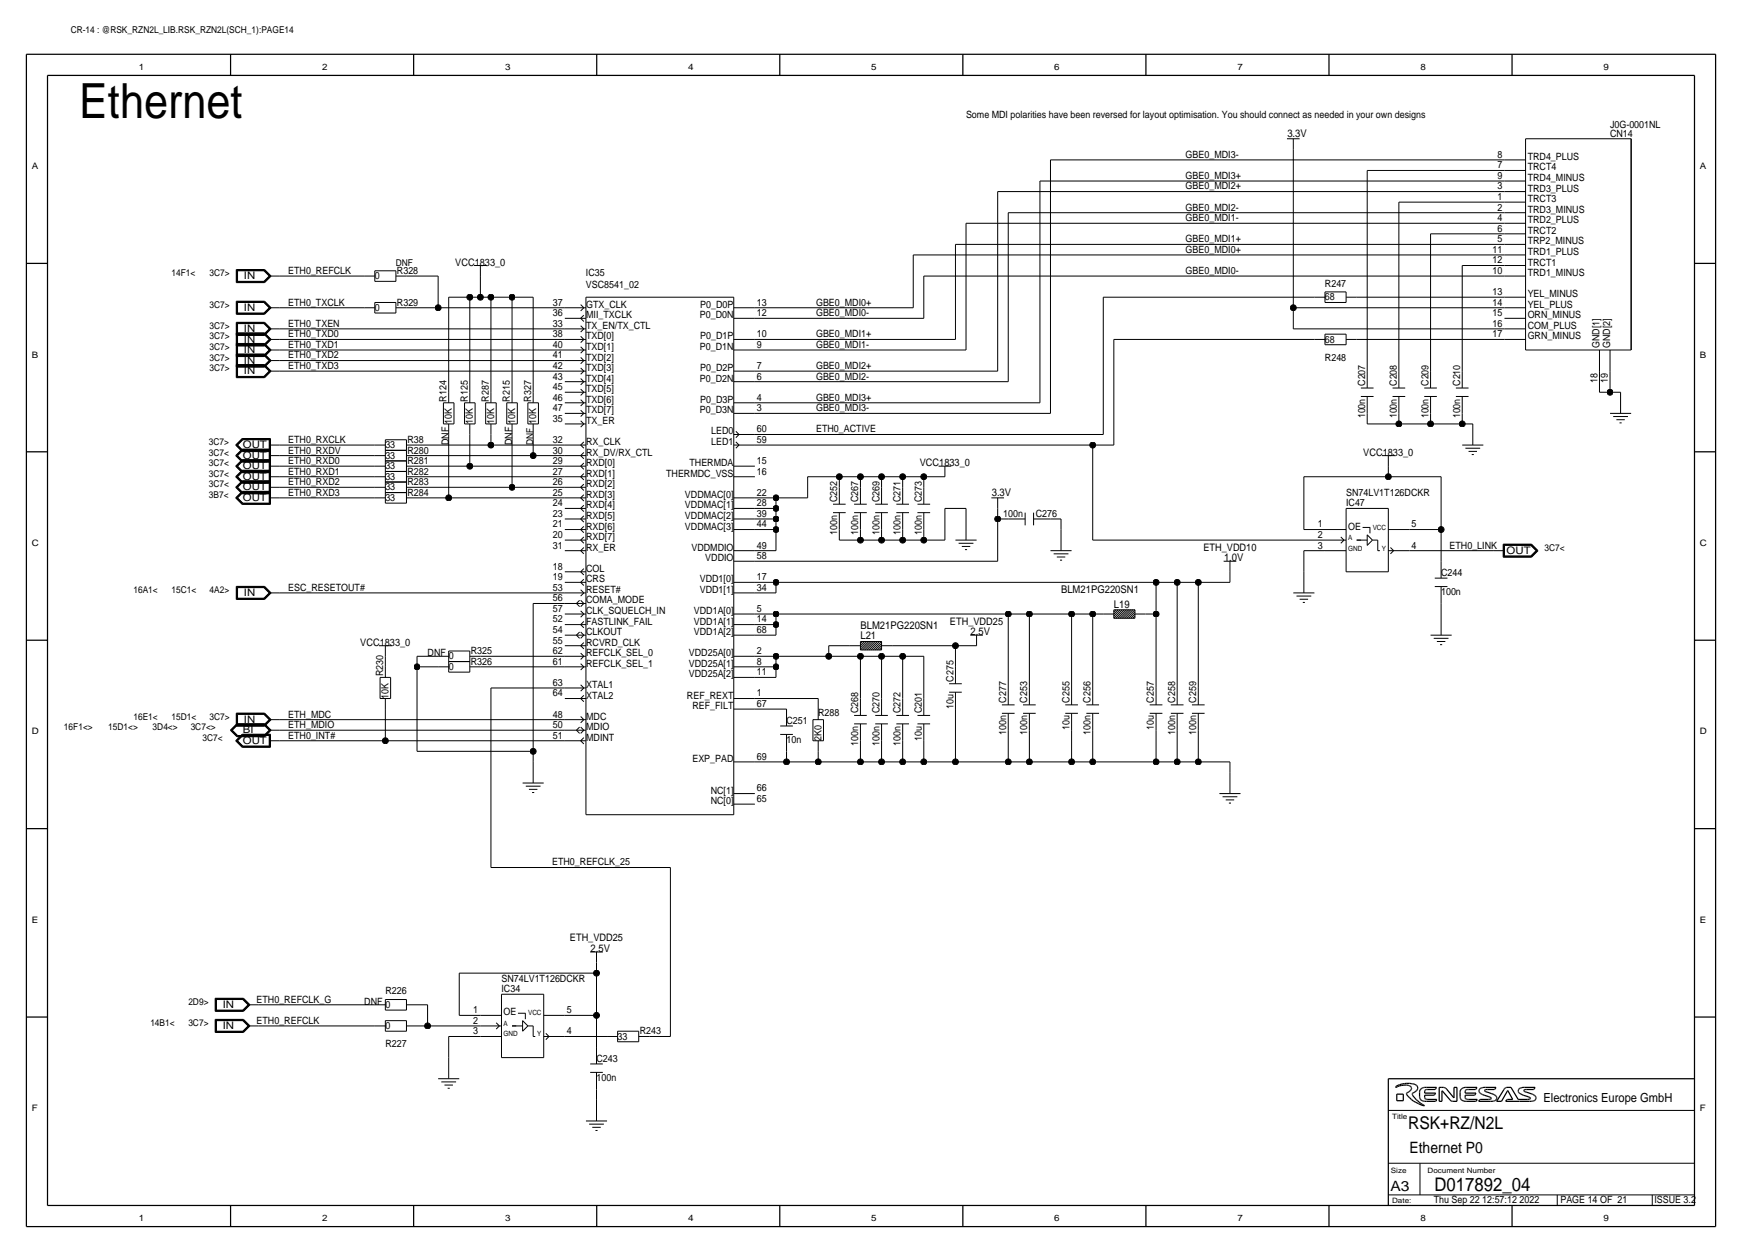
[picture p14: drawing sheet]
<svg xmlns="http://www.w3.org/2000/svg" width="419mm" height="301mm" viewBox="0 0 419 301" stroke-linecap="round" stroke-linejoin="round" font-family="sans-serif">
<defs><g id="words">
<text font-size="11.7" x="19" y="28.3">Ethernet</text>
<text font-size="4.5" x="345.1" y="286.4">D017892_04</text>
<text font-size="4.2" x="338.8" y="271.6">RSK+RZ/N2L</text>
<text font-size="3.8" x="339.1" y="277.2">Ethernet P0</text>
<text font-size="3.4" x="334.5" y="286.4">A3</text>
<text font-size="3" x="371.3" y="265">Electronics Europe GmbH</text>
<g font-size="2.6">
<text x="309.7" y="32.9">3.3V</text>
<text x="238.6" y="119.2">3.3V</text>
<text x="294.5" y="135">1.0V</text>
<text x="255.3" y="142.6">BLM21PG220SN1</text>
<text x="268" y="146.2">L19</text>
<text x="207" y="151.2">BLM21PG220SN1</text>
<text x="207" y="153.8">L21</text>
<text x="233.5" y="152.8">2.5V</text>
<text x="142.1" y="229">2.5V</text>
</g>
<g font-size="2.5">
<text x="109.5" y="63.9">VCC1833_0</text>
<text x="58.7" y="67.2">IN</text>
<text x="58.7" y="74.8">IN</text>
<text x="58.7" y="82.4">IN</text>
<text x="58.7" y="79.9">IN</text>
<text x="58.7" y="87.5">IN</text>
<text x="58.7" y="84.9">IN</text>
<text x="58.7" y="90">IN</text>
<text x="58.4" y="107.8">OUT</text>
<text x="58.4" y="110.3">OUT</text>
<text x="58.4" y="112.9">OUT</text>
<text x="221.3" y="112.1">VCC1833_0</text>
<text x="328" y="109.6">VCC1833_0</text>
<text x="58.4" y="115.4">OUT</text>
<text x="58.4" y="118">OUT</text>
<text x="58.4" y="120.5">OUT</text>
<text x="289.5" y="132.4">ETH_VDD10</text>
<text x="362.5" y="133.2">OUT</text>
<text x="58.7" y="143.4">IN</text>
<text x="86.7" y="155.3">VCC1833_0</text>
<text x="228.6" y="150.2">ETH_VDD25</text>
<text x="58.7" y="173.8">IN</text>
<text x="58.4" y="178.9">OUT</text>
<text x="58.4" y="176.4">BI</text>
<text x="137.1" y="226.4">ETH_VDD25</text>
<text x="53.6" y="242.4">IN</text>
<text x="53.6" y="247.5">IN</text>
</g>
<g font-size="2.4">
<text x="232.4" y="28.3">Some MDI polarities have been reversed for layout optimisation. You should connect as needed in your own designs</text>
<text x="387.3" y="32.9">CN14</text>
<text x="387.3" y="30.7">J0G-0001NL</text>
<text x="285.2" y="37.9">GBE0_MDI3-</text>
<text x="360.2" y="37.9">8</text>
<text x="360.2" y="40.5">7</text>
<text x="367.5" y="38.5">TRD4_PLUS</text>
<text x="367.5" y="41">TRCT4</text>
<text x="285.2" y="45.6">GBE0_MDI2+</text>
<text x="285.2" y="43">GBE0_MDI3+</text>
<text x="360.2" y="43">9</text>
<text x="360.2" y="45.6">3</text>
<text x="367.5" y="46.1">TRD3_PLUS</text>
<text x="367.5" y="43.5">TRD4_MINUS</text>
<text x="285.2" y="50.6">GBE0_MDI2-</text>
<text x="285.2" y="53.2">GBE0_MDI1-</text>
<text x="360.2" y="50.6">2</text>
<text x="360.2" y="53.2">4</text>
<text x="360.2" y="48.1">1</text>
<text x="367.5" y="53.7">TRD2_PLUS</text>
<text x="367.5" y="51.2">TRD3_MINUS</text>
<text x="367.5" y="48.6">TRCT3</text>
<text x="285.2" y="58.3">GBE0_MDI1+</text>
<text x="360.2" y="58.3">5</text>
<text x="360.2" y="55.7">6</text>
<text x="367.5" y="58.8">TRP2_MINUS</text>
<text x="367.5" y="56.2">TRCT2</text>
<text x="69.3" y="65.9">ETH0_REFCLK</text>
<text x="95.5" y="65.9">R328</text>
<text x="285.2" y="65.9">GBE0_MDI0-</text>
<text x="285.2" y="60.8">GBE0_MDI0+</text>
<text x="359.1" y="60.8">11</text>
<text x="359.1" y="65.9">10</text>
<text x="359.1" y="63.3">12</text>
<text x="367.5" y="63.9">TRCT1</text>
<text x="367.5" y="61.3">TRD1_PLUS</text>
<text x="90.2" y="67.2">0</text>
<text x="141" y="66.4">IC35</text>
<text x="141" y="69.3">VSC8541_02</text>
<text x="318.8" y="68.9">R247</text>
<text x="359.1" y="71">13</text>
<text x="367.5" y="71.5">YEL_MINUS</text>
<text x="367.5" y="66.4">TRD1_MINUS</text>
<text x="69.3" y="73.5">ETH0_TXCLK</text>
<text x="90.2" y="74.8">0</text>
<text x="95.5" y="73.5">R329</text>
<text x="133" y="76">36</text>
<text x="133" y="73.5">37</text>
<text x="141" y="74">GTX_CLK</text>
<text x="141" y="76.6">MII_TXCLK</text>
<text x="168.4" y="76.6">P0_D0N</text>
<text x="168.5" y="74">P0_D0P</text>
<text x="182.1" y="73.5">13</text>
<text x="182.1" y="76">12</text>
<text x="196.3" y="73.5">GBE0_MDI0+</text>
<text x="196.3" y="76">GBE0_MDI0-</text>
<text x="318.8" y="72.2">68</text>
<text x="359.1" y="73.5">14</text>
<text x="359.1" y="76">15</text>
<text x="367.5" y="76.6">ORN_MINUS</text>
<text x="367.5" y="74">YEL_PLUS</text>
<text x="69.3" y="78.6">ETH0_TXEN</text>
<text x="69.3" y="83.7">ETH0_TXD1</text>
<text x="69.3" y="81.1">ETH0_TXD0</text>
<text x="133" y="83.7">40</text>
<text x="133" y="81.1">38</text>
<text x="133" y="78.6">33</text>
<text x="141" y="81.6">TXD[0]</text>
<text x="141" y="79.1">TX_EN/TX_CTL</text>
<text x="168.5" y="81.6">P0_D1P</text>
<text x="182.1" y="81.1">10</text>
<text x="182.1" y="83.7">9</text>
<text x="196.3" y="81.1">GBE0_MDI1+</text>
<text x="196.3" y="83.7">GBE0_MDI1-</text>
<text x="318.8" y="82.4">68</text>
<text x="359.1" y="81.1">17</text>
<text x="359.1" y="78.6">16</text>
<text x="367.5" y="81.6">GRN_MINUS</text>
<text x="367.5" y="79.1">COM_PLUS</text>
<text x="384.8" y="83.7" transform="rotate(-90 384.8 83.7)">GND[1]</text>
<text x="387.3" y="83.7" transform="rotate(-90 387.3 83.7)">GND[2]</text>
<text x="69.3" y="88.7">ETH0_TXD3</text>
<text x="69.3" y="86.2">ETH0_TXD2</text>
<text x="133" y="88.7">42</text>
<text x="133" y="86.2">41</text>
<text x="141" y="89.3">TXD[3]</text>
<text x="141" y="86.7">TXD[2]</text>
<text x="141" y="84.2">TXD[1]</text>
<text x="168.4" y="84.2">P0_D1N</text>
<text x="168.5" y="89.3">P0_D2P</text>
<text x="182.1" y="88.7">7</text>
<text x="196.3" y="88.7">GBE0_MDI2+</text>
<text x="318.8" y="86.7">R248</text>
<text x="133" y="93.8">45</text>
<text x="133" y="91.3">43</text>
<text x="141" y="94.3">TXD[5]</text>
<text x="141" y="91.8">TXD[4]</text>
<text x="168.4" y="91.8">P0_D2N</text>
<text x="182.1" y="91.3">6</text>
<text x="196.3" y="91.3">GBE0_MDI2-</text>
<text x="328.4" y="92.8" transform="rotate(-90 328.4 92.8)">C207</text>
<text x="336" y="92.8" transform="rotate(-90 336 92.8)">C208</text>
<text x="343.7" y="92.8" transform="rotate(-90 343.7 92.8)">C209</text>
<text x="351.3" y="92.8" transform="rotate(-90 351.3 92.8)">C210</text>
<text x="384.3" y="92.1" transform="rotate(-90 384.3 92.1)">18</text>
<text x="386.8" y="92.1" transform="rotate(-90 386.8 92.1)">19</text>
<text x="107.4" y="96.6" transform="rotate(-90 107.4 96.6)">R124</text>
<text x="108.7" y="102" transform="rotate(-90 108.7 102)">10K</text>
<text x="112.5" y="96.6" transform="rotate(-90 112.5 96.6)">R125</text>
<text x="113.8" y="102" transform="rotate(-90 113.8 102)">10K</text>
<text x="117.6" y="96.6" transform="rotate(-90 117.6 96.6)">R287</text>
<text x="118.9" y="102" transform="rotate(-90 118.9 102)">10K</text>
<text x="122.7" y="96.6" transform="rotate(-90 122.7 96.6)">R215</text>
<text x="124" y="102" transform="rotate(-90 124 102)">10K</text>
<text x="127.8" y="96.6" transform="rotate(-90 127.8 96.6)">R327</text>
<text x="129" y="102" transform="rotate(-90 129 102)">10K</text>
<text x="133" y="98.9">47</text>
<text x="133" y="96.4">46</text>
<text x="133" y="101.4">35</text>
<text x="141" y="99.4">TXD[7]</text>
<text x="141" y="96.9">TXD[6]</text>
<text x="141" y="102">TX_ER</text>
<text x="168.4" y="99.4">P0_D3N</text>
<text x="168.5" y="96.9">P0_D3P</text>
<text x="182.1" y="96.4">4</text>
<text x="182.1" y="98.9">3</text>
<text x="196.3" y="98.9">GBE0_MDI3-</text>
<text x="196.3" y="96.4">GBE0_MDI3+</text>
<text x="328.4" y="100.6" transform="rotate(-90 328.4 100.6)">100n</text>
<text x="336" y="100.6" transform="rotate(-90 336 100.6)">100n</text>
<text x="343.7" y="100.6" transform="rotate(-90 343.7 100.6)">100n</text>
<text x="351.3" y="100.6" transform="rotate(-90 351.3 100.6)">100n</text>
<text x="69.3" y="106.5">ETH0_RXCLK</text>
<text x="92.7" y="107.8">33</text>
<text x="98" y="106.5">R38</text>
<text x="107.9" y="107" transform="rotate(-90 107.9 107)">DNF</text>
<text x="123.2" y="107" transform="rotate(-90 123.2 107)">DNF</text>
<text x="133" y="106.5">32</text>
<text x="141" y="107">RX_CLK</text>
<text x="171.1" y="104.5">LED0</text>
<text x="171.1" y="107">LED1</text>
<text x="182.1" y="104">60</text>
<text x="182.1" y="106.5">59</text>
<text x="196.3" y="104">ETH0_ACTIVE</text>
<text x="69.3" y="109.1">ETH0_RXDV</text>
<text x="69.3" y="111.6">ETH0_RXD0</text>
<text x="92.7" y="112.9">33</text>
<text x="92.7" y="110.3">33</text>
<text x="98" y="109.1">R280</text>
<text x="98" y="111.6">R281</text>
<text x="133" y="111.6">29</text>
<text x="133" y="109.1">30</text>
<text x="141" y="112.1">RXD[0]</text>
<text x="141" y="109.6">RX_DV/RX_CTL</text>
<text x="165.9" y="112.1">THERMDA</text>
<text x="182.1" y="111.6">15</text>
<text x="69.3" y="119.2">ETH0_RXD3</text>
<text x="69.3" y="114.1">ETH0_RXD1</text>
<text x="69.3" y="116.7">ETH0_RXD2</text>
<text x="92.7" y="115.4">33</text>
<text x="92.7" y="118">33</text>
<text x="98" y="116.7">R283</text>
<text x="98" y="114.1">R282</text>
<text x="98" y="119.2">R284</text>
<text x="133" y="119.2">25</text>
<text x="133" y="116.7">26</text>
<text x="133" y="114.1">27</text>
<text x="141" y="119.7">RXD[3]</text>
<text x="141" y="117.2">RXD[2]</text>
<text x="141" y="114.7">RXD[1]</text>
<text x="160.3" y="114.7">THERMDC_VSS</text>
<text x="164.8" y="119.7">VDDMAC[0]</text>
<text x="182.1" y="119.2">22</text>
<text x="182.1" y="114.1">16</text>
<text x="323.8" y="119.2">SN74LV1T126DCKR</text>
<text x="92.7" y="120.5">33</text>
<text x="133" y="124.3">23</text>
<text x="133" y="121.8">24</text>
<text x="141" y="124.8">RXD[5]</text>
<text x="141" y="122.3">RXD[4]</text>
<text x="164.8" y="124.8">VDDMAC[2]</text>
<text x="164.8" y="122.3">VDDMAC[1]</text>
<text x="182.1" y="124.3">39</text>
<text x="182.1" y="121.8">28</text>
<text x="201.4" y="120.8" transform="rotate(-90 201.4 120.8)">C252</text>
<text x="206.5" y="120.8" transform="rotate(-90 206.5 120.8)">C267</text>
<text x="211.6" y="120.8" transform="rotate(-90 211.6 120.8)">C269</text>
<text x="216.7" y="120.8" transform="rotate(-90 216.7 120.8)">C271</text>
<text x="221.7" y="120.8" transform="rotate(-90 221.7 120.8)">C273</text>
<text x="241.4" y="124.3">100n</text>
<text x="249.2" y="124.3">C276</text>
<text x="323.8" y="121.8">IC47</text>
<text x="133" y="129.4">20</text>
<text x="133" y="126.8">21</text>
<text x="133" y="131.9">31</text>
<text x="141" y="129.9">RXD[7]</text>
<text x="141" y="127.4">RXD[6]</text>
<text x="164.8" y="127.4">VDDMAC[3]</text>
<text x="182.1" y="131.9">49</text>
<text x="182.1" y="126.8">44</text>
<text x="201.4" y="128.6" transform="rotate(-90 201.4 128.6)">100n</text>
<text x="206.5" y="128.6" transform="rotate(-90 206.5 128.6)">100n</text>
<text x="211.6" y="128.6" transform="rotate(-90 211.6 128.6)">100n</text>
<text x="216.7" y="128.6" transform="rotate(-90 216.7 128.6)">100n</text>
<text x="221.7" y="128.6" transform="rotate(-90 221.7 128.6)">100n</text>
<text x="317.1" y="126.8">1</text>
<text x="317.1" y="131.9">3</text>
<text x="317.1" y="129.4">2</text>
<text x="324.4" y="127.4">OE</text>
<text x="339.6" y="131.9">4</text>
<text x="339.6" y="126.8">5</text>
<text x="348.7" y="131.9">ETH0_LINK</text>
<text x="133" y="137">18</text>
<text x="141" y="132.4">RX_ER</text>
<text x="141" y="137.5">COL</text>
<text x="166.3" y="132.4">VDDMDIO</text>
<text x="169.7" y="135">VDDIO</text>
<text x="182.1" y="134.5">58</text>
<text x="69.3" y="142.1">ESC_RESETOUT#</text>
<text x="133" y="142.1">53</text>
<text x="133" y="139.5">19</text>
<text x="141" y="142.6">RESET#</text>
<text x="141" y="140.1">CRS</text>
<text x="168.4" y="142.6">VDD1[1]</text>
<text x="168.4" y="140.1">VDD1[0]</text>
<text x="182.1" y="142.1">34</text>
<text x="182.1" y="139.5">17</text>
<text x="346.7" y="138.5">C244</text>
<text x="346.7" y="143.1">100n</text>
<text x="133" y="149.7">52</text>
<text x="133" y="144.6">56</text>
<text x="133" y="147.2">57</text>
<text x="141" y="147.7">CLK_SQUELCH_IN</text>
<text x="141" y="145.1">COMA_MODE</text>
<text x="166.9" y="147.7">VDD1A[0]</text>
<text x="182.1" y="147.2">5</text>
<text x="182.1" y="149.7">14</text>
<text x="133" y="154.8">55</text>
<text x="133" y="152.2">54</text>
<text x="141" y="155.3">RCVRD_CLK</text>
<text x="141" y="152.8">CLKOUT</text>
<text x="141" y="150.2">FASTLINK_FAIL</text>
<text x="166.9" y="152.8">VDD1A[2]</text>
<text x="166.9" y="150.2">VDD1A[1]</text>
<text x="182.1" y="152.2">68</text>
<text x="102.9" y="157.8">DNF</text>
<text x="108" y="161.1">0</text>
<text x="108" y="158.6">0</text>
<text x="113.3" y="159.9">R326</text>
<text x="113.3" y="157.3">R325</text>
<text x="133" y="159.9">61</text>
<text x="133" y="157.3">62</text>
<text x="141" y="157.8">REFCLK_SEL_0</text>
<text x="141" y="160.4">REFCLK_SEL_1</text>
<text x="165.7" y="160.4">VDD25A[1]</text>
<text x="165.7" y="157.8">VDD25A[0]</text>
<text x="182.1" y="159.9">8</text>
<text x="182.1" y="157.3">2</text>
<text x="92.2" y="162.7" transform="rotate(-90 92.2 162.7)">R230</text>
<text x="93.5" y="168" transform="rotate(-90 93.5 168)">10K</text>
<text x="133" y="167.5">64</text>
<text x="133" y="164.9">63</text>
<text x="141" y="168">XTAL2</text>
<text x="141" y="165.5">XTAL1</text>
<text x="165.3" y="168">REF_REXT</text>
<text x="165.7" y="162.9">VDD25A[2]</text>
<text x="182.1" y="162.4">11</text>
<text x="182.1" y="167.5">1</text>
<text x="229.4" y="163.9" transform="rotate(-90 229.4 163.9)">C275</text>
<text x="69.3" y="172.6">ETH_MDC</text>
<text x="133" y="172.6">48</text>
<text x="141" y="173.1">MDC</text>
<text x="166.6" y="170.5">REF_FILT</text>
<text x="182.1" y="170">67</text>
<text x="196.8" y="172.3">R288</text>
<text x="206.5" y="171.6" transform="rotate(-90 206.5 171.6)">C268</text>
<text x="211.6" y="171.6" transform="rotate(-90 211.6 171.6)">C270</text>
<text x="216.7" y="171.6" transform="rotate(-90 216.7 171.6)">C272</text>
<text x="221.7" y="171.6" transform="rotate(-90 221.7 171.6)">C201</text>
<text x="229.4" y="170.6" transform="rotate(-90 229.4 170.6)">10u</text>
<text x="242.1" y="169" transform="rotate(-90 242.1 169)">C277</text>
<text x="247.1" y="169" transform="rotate(-90 247.1 169)">C253</text>
<text x="257.3" y="169" transform="rotate(-90 257.3 169)">C255</text>
<text x="262.4" y="169" transform="rotate(-90 262.4 169)">C256</text>
<text x="277.6" y="169" transform="rotate(-90 277.6 169)">C257</text>
<text x="282.7" y="169" transform="rotate(-90 282.7 169)">C258</text>
<text x="287.8" y="169" transform="rotate(-90 287.8 169)">C259</text>
<text x="69.3" y="175.1">ETH_MDIO</text>
<text x="69.3" y="177.6">ETH0_INT#</text>
<text x="133" y="175.1">50</text>
<text x="133" y="177.6">51</text>
<text x="141" y="178.2">MDINT</text>
<text x="141" y="175.6">MDIO</text>
<text x="189.2" y="174.1">C251</text>
<text x="189.2" y="178.7">10n</text>
<text x="197.6" y="178.2" transform="rotate(-90 197.6 178.2)">2K0</text>
<text x="206.5" y="179.4" transform="rotate(-90 206.5 179.4)">100n</text>
<text x="211.6" y="179.4" transform="rotate(-90 211.6 179.4)">100n</text>
<text x="216.7" y="179.4" transform="rotate(-90 216.7 179.4)">100n</text>
<text x="221.7" y="178.2" transform="rotate(-90 221.7 178.2)">10u</text>
<text x="242.1" y="176.8" transform="rotate(-90 242.1 176.8)">100n</text>
<text x="247.1" y="176.8" transform="rotate(-90 247.1 176.8)">100n</text>
<text x="257.3" y="175.6" transform="rotate(-90 257.3 175.6)">10u</text>
<text x="262.4" y="176.8" transform="rotate(-90 262.4 176.8)">100n</text>
<text x="277.6" y="175.6" transform="rotate(-90 277.6 175.6)">10u</text>
<text x="282.7" y="176.8" transform="rotate(-90 282.7 176.8)">100n</text>
<text x="287.8" y="176.8" transform="rotate(-90 287.8 176.8)">100n</text>
<text x="166.6" y="183.2">EXP_PAD</text>
<text x="182.1" y="182.7">69</text>
<text x="171" y="190.9">NC[1]</text>
<text x="182.1" y="190.3">66</text>
<text x="171" y="193.4">NC[0]</text>
<text x="182.1" y="192.9">65</text>
<text x="132.8" y="208.1">ETH0_REFCLK_25</text>
<text x="92.7" y="239.1">R226</text>
<text x="120.6" y="236.1">SN74LV1T126DCKR</text>
<text x="120.7" y="238.6">IC34</text>
<text x="61.7" y="241.1">ETH0_REFCLK_G</text>
<text x="87.6" y="241.7">DNF</text>
<text x="92.7" y="242.4">0</text>
<text x="113.9" y="243.7">1</text>
<text x="121.2" y="244.2">OE</text>
<text x="136.4" y="243.7">5</text>
<text x="61.7" y="246.2">ETH0_REFCLK</text>
<text x="92.7" y="251.8">R227</text>
<text x="92.7" y="247.5">0</text>
<text x="113.9" y="248.8">3</text>
<text x="113.9" y="246.2">2</text>
<text x="136.4" y="248.8">4</text>
<text x="148.6" y="250">33</text>
<text x="153.9" y="248.8">R243</text>
<text x="143.5" y="255.4">C243</text>
<text x="143.5" y="259.9">100n</text>
<text x="344.9" y="289.4">Thu Sep 22 12:57:12 2022</text>
<text x="375.4" y="289.4">PAGE 14 OF 21</text>
<text x="398" y="289.4">ISSUE 3.2</text>
</g>
<g font-size="2.3">
<text x="17" y="8">CR-14 : @RSK_RZN2L_LIB.RSK_RZN2L(SCH_1):PAGE14</text>
<text x="95.2" y="63.9">DNF</text>
<text x="41.2" y="66.4">14F1&lt;</text>
<text x="50.4" y="66.4">3C7&gt;</text>
<text x="50.4" y="74">3C7&gt;</text>
<text x="50.4" y="79.1">3C7&gt;</text>
<text x="50.4" y="81.6">3C7&gt;</text>
<text x="50.4" y="89.3">3C7&gt;</text>
<text x="50.4" y="86.7">3C7&gt;</text>
<text x="50.4" y="84.2">3C7&gt;</text>
<text x="50.2" y="107">3C7&gt;</text>
<text x="128.3" y="107" transform="rotate(-90 128.3 107)">DNF</text>
<text x="50.2" y="112.1">3C7&lt;</text>
<text x="50.2" y="109.6">3C7&lt;</text>
<text x="50.2" y="114.7">3C7&lt;</text>
<text x="50.2" y="119.7">3B7&lt;</text>
<text x="50.2" y="117.2">3C7&lt;</text>
<text x="371.6" y="132.4">3C7&lt;</text>
<text x="32.1" y="142.6">16A1&lt;</text>
<text x="41.2" y="142.6">15C1&lt;</text>
<text x="50.4" y="142.6">4A2&gt;</text>
<text x="32.1" y="173.1">16E1&lt;</text>
<text x="41.2" y="173.1">15D1&lt;</text>
<text x="50.4" y="173.1">3C7&gt;</text>
<text x="15.4" y="175.6">16F1&lt;&gt;</text>
<text x="26.1" y="175.6">15D1&lt;&gt;</text>
<text x="36.7" y="175.6">3D4&lt;&gt;</text>
<text x="45.9" y="175.6">3C7&lt;&gt;</text>
<text x="48.7" y="178.2">3C7&lt;</text>
<text x="45.3" y="241.7">2D9&gt;</text>
<text x="36.2" y="246.7">14B1&lt;</text>
<text x="45.3" y="246.7">3C7&gt;</text>
</g>
<g font-size="2.1">
<text x="33.4" y="16.9">1</text>
<text x="77.5" y="16.9">2</text>
<text x="121.5" y="16.9">3</text>
<text x="165.6" y="16.9">4</text>
<text x="209.6" y="16.9">5</text>
<text x="253.6" y="16.9">6</text>
<text x="297.7" y="16.9">7</text>
<text x="341.7" y="16.9">8</text>
<text x="385.8" y="16.9">9</text>
<text x="7.6" y="40.7">A</text>
<text x="408.9" y="40.7">A</text>
<text x="7.6" y="86">B</text>
<text x="408.9" y="86">B</text>
<text x="7.6" y="131.3">C</text>
<text x="408.9" y="131.3">C</text>
<text x="7.6" y="176.6">D</text>
<text x="408.9" y="176.6">D</text>
<text x="7.6" y="221.9">E</text>
<text x="408.9" y="221.9">E</text>
<text x="7.6" y="267.3">F</text>
<text x="408.9" y="267.3">F</text>
<text x="33.4" y="293.7">1</text>
<text x="77.5" y="293.7">2</text>
<text x="121.5" y="293.7">3</text>
<text x="165.6" y="293.7">4</text>
<text x="209.6" y="293.7">5</text>
<text x="253.6" y="293.7">6</text>
<text x="297.7" y="293.7">7</text>
<text x="341.7" y="293.7">8</text>
<text x="385.8" y="293.7">9</text>
</g>
<g font-size="1.8">
<text x="334.9" y="269.1">Title</text>
<text x="334.6" y="282.2">Size</text>
<text x="343.5" y="282.2">Document Number</text>
<text x="334.9" y="289.4">Date:</text>
</g>
<g font-size="1.7">
<text x="324.4" y="129.9">A</text>
<text x="330.2" y="127.4">VCC</text>
<text x="324.4" y="132.4">GND</text>
<text x="332.5" y="132.4">Y</text>
<text x="127" y="244.2">VCC</text>
<text x="121.2" y="249.3">GND</text>
<text x="121.2" y="246.7">A</text>
<text x="129.3" y="249.3">Y</text>
</g>
</g></defs>
<g fill="none" stroke="#000" stroke-width=".24">
<path d="M252.7 38.5v60.9zM252.7 38.5h109.2zM309.6 33.4h3.1zM311.1 35.9v38.1zM311.1 33.4v2.5zM361.9 38.5h5.1zM367 33.4v50.8zM367 33.4h25.4zM392.4 33.4v50.8zM229.9 58.8v22.8zM229.9 58.8h132zM232.4 53.7v30.5z"/>
<path d="M232.4 53.7h129.5zM240 46.1v43.2zM240 46.1h121.9zM242.6 51.2h119.3zM242.6 51.2v40.6zM250.2 43.5v53.4zM250.2 43.5h111.7zM328.9 41h33zM328.9 41v48.3zM336.5 48.6h25.4zM336.5 48.6v40.7zM344.2 56.2h17.7z"/>
<path d="M344.2 56.2v33.1zM361.9 58.8h5.1zM361.9 53.7h5.1zM361.9 46.1h5.1zM361.9 51.2h5.1zM361.9 48.6h5.1zM361.9 43.5h5.1zM361.9 41h5.1zM361.9 56.2h5.1zM56.8 64.8v3.2zM56.8 68h6.9zM56.8 64.8h6.9z"/>
<path d="M56.8 77.5v3.2zM56.8 77.5h6.9zM56.8 72.4v3.2zM56.8 75.6h6.9zM56.8 72.4h6.9zM56.9 64.9h6.7zM56.9 64.9v3zM56.9 67.9h6.7zM56.9 77.6h6.7zM56.9 77.6v3zM56.9 72.5h6.7zM56.9 72.5v3z"/>
<path d="M56.9 75.5h6.7zM57 65h6.6zM57 65v2.8zM57 67.8h6.6zM57 77.7h6.6zM57 77.7v2.8zM57 72.6h6.6zM57 72.6v2.8zM57 75.4h6.6zM57.1 65.1h6.4zM57.1 65.1v2.6zM57.1 67.7h6.4z"/>
<path d="M57.1 77.8h6.4zM57.1 77.8v2.6zM57.1 72.7h6.4zM57.1 72.7v2.6zM57.1 75.3h6.4zM63.5 65.1l1.3 1.3zM63.5 67.7l1.3-1.3zM63.5 77.8l1.3 1.3zM63.5 72.7l1.3 1.3zM63.6 65l1.3 1.4zM63.6 67.8l1.3-1.4zM63.6 77.7l1.3 1.4z"/>
<path d="M63.6 72.6l1.3 1.4zM63.6 64.9l1.5 1.5zM63.6 77.6l1.5 1.5zM63.6 72.5l1.5 1.5zM63.7 64.8l1.5 1.6zM63.7 68l1.5-1.6zM63.7 77.5l1.5 1.6zM63.7 72.4l1.5 1.6zM64.8 66.4h2.5zM64.8 79.1h2.5zM64.8 74h2.5zM64.8 74l-1.3 1.3z"/>
<path d="M64.9 74l-1.3 1.4zM65.1 66.4l-1.5 1.5zM65.1 79.1l-1.5 1.5zM65.1 74l-1.5 1.5zM65.2 74l-1.5 1.6zM67.3 79.1h68.6zM67.3 66.4h20.3zM67.3 74h20.3zM87.6 74h2.6zM87.6 66.4h2.6zM90.2 75.3h5zM90.2 72.7h5z"/>
<path d="M90.2 72.7v2.6zM90.2 67.7h5zM90.2 65.1h5zM90.2 65.1v2.6zM95.2 74h2.6zM95.2 72.7v2.6zM95.2 66.4h2.6zM95.2 65.1v2.6zM97.8 66.4h7.6zM97.8 74h7.6zM105.4 66.4v7.6zM105.4 74h30.5z"/>
<path d="M107.9 71.5h5.1zM107.9 71.5v22.8zM113 71.5h2.6zM113 71.5v22.8zM114 63.9h3.1zM115.6 71.5h2.5zM115.6 66.4v5.1zM115.6 63.9v2.5zM118.1 71.5h5.1zM118.1 71.5v22.8zM123.2 71.5h5.1zM123.2 71.5v22.8z"/>
<path d="M128.3 71.5v22.8zM135.9 74h5.1zM135.9 76.6h5.1zM135.9 79.1h5.1zM139.7 73.3l.8 .7zM139.7 76.6l.8 .7zM139.7 76.6l.8-.8zM139.7 78.3l.8 .8zM140.5 74l-.8 .8zM140.5 79.1l-.8 .8zM141 71.5h35.5zM141 71.5v124.4z"/>
<path d="M176.5 74h5.1zM176.5 76.6h5.1zM176.5 71.5v124.4zM181.6 74h38.1zM181.6 76.6h40.6zM219.7 61.3v12.7zM219.7 61.3h142.2zM222.2 66.4h139.7zM222.2 66.4v10.2zM265.4 71.5v33zM265.4 71.5h50.8zM311.1 79.1h50.8z"/>
<path d="M311.1 74v5.1zM311.1 74h50.8zM316.2 71.5h2.6zM318.8 72.7h5zM318.8 70.2h5zM318.8 70.2v2.5zM323.8 71.5h2.6zM323.8 70.2v2.5zM326.4 71.5h35.5zM351.8 63.9h10.1zM351.8 63.9v25.4zM361.9 79.1h5.1z"/>
<path d="M361.9 76.6h5.1zM361.9 74h5.1zM361.9 71.5h5.1zM361.9 63.9h5.1zM361.9 61.3h5.1zM361.9 66.4h5.1zM56.8 87.7v3.1zM56.8 90.8h6.9zM56.8 87.7h6.9zM56.8 85.1v3.2zM56.8 88.3h6.9zM56.8 85.1h6.9z"/>
<path d="M56.8 82.6v3.2zM56.8 85.8h6.9zM56.8 82.6h6.9zM56.8 80.1v3.1zM56.8 83.2h6.9zM56.8 80.1h6.9zM56.8 80.7h6.9zM56.9 87.8h6.7zM56.9 87.8v2.9zM56.9 90.7h6.7zM56.9 85.2h6.7zM56.9 85.2v3z"/>
<path d="M56.9 88.2h6.7zM56.9 82.7h6.7zM56.9 82.7v2.9zM56.9 85.6h6.7zM56.9 80.2h6.7zM56.9 80.2v2.9zM56.9 83.1h6.7zM56.9 80.6h6.7zM57 87.9h6.6zM57 87.9v2.7zM57 90.6h6.6zM57 85.3h6.6z"/>
<path d="M57 85.3v2.8zM57 88.1h6.6zM57 82.8h6.6zM57 82.8v2.7zM57 85.5h6.6zM57 80.3h6.6zM57 80.3v2.7zM57 83h6.6zM57 80.5h6.6zM57.1 88h6.4zM57.1 88v2.5zM57.1 90.5h6.4z"/>
<path d="M57.1 85.4h6.4zM57.1 85.4v2.6zM57.1 82.9h6.4zM57.1 82.9v2.5zM57.1 80.4h6.4zM57.1 80.4v2.5zM63.5 88l1.3 1.3zM63.5 85.4l1.3 1.3zM63.5 82.9l1.3 1.3zM63.5 85.4l1.3-1.2zM63.5 80.4l1.3 1.2zM63.5 82.9l1.3-1.3z"/>
<path d="M63.5 80.4l1.3-1.3zM63.6 87.9l1.3 1.4zM63.6 90.6l1.3-1.3zM63.6 85.3l1.3 1.4zM63.6 82.8l1.3 1.4zM63.6 85.5l1.3-1.3zM63.6 80.3l1.3 1.3zM63.6 83l1.3-1.4zM63.6 80.5l1.3-1.4zM63.6 87.8l1.5 1.5zM63.6 85.2l1.5 1.5zM63.6 82.7l1.5 1.5z"/>
<path d="M63.6 85.6l1.5-1.4zM63.6 80.2l1.5 1.4zM63.6 83.1l1.5-1.5zM63.7 87.7l1.5 1.6zM63.7 85.1l1.5 1.6zM63.7 82.6l1.5 1.6zM63.7 85.8l1.5-1.6zM63.7 80.1l1.5 1.5zM63.7 83.2l1.5-1.6zM63.7 80.7l1.5-1.6zM64.8 89.3h2.5zM64.8 89.3l-1.3 1.2z"/>
<path d="M64.8 86.7h2.5zM64.8 86.7l-1.3 1.3zM64.8 84.2h2.5zM64.8 81.6h2.5zM64.9 86.7l-1.3 1.4zM65.1 89.3l-1.5 1.4zM65.1 86.7l-1.5 1.5zM65.2 89.3l-1.5 1.5zM65.2 86.7l-1.5 1.6zM67.3 81.6h68.6zM67.3 84.2h68.6zM67.3 86.7h68.6z"/>
<path d="M67.3 89.3h68.6zM106.7 96.9v5.1zM106.7 96.9h2.5zM107.9 94.3v2.6zM109.2 96.9v5.1zM111.8 96.9v5.1zM111.8 96.9h2.5zM113 94.3v2.6zM114.3 96.9v5.1zM116.8 96.9v5.1zM116.8 96.9h2.6zM118.1 94.3v2.6z"/>
<path d="M119.4 96.9v5.1zM121.9 96.9v5.1zM121.9 96.9h2.6zM123.2 94.3v2.6zM124.5 96.9v5.1zM127 96.9v5.1zM127 96.9h2.5zM128.3 94.3v2.6zM129.5 96.9v5.1zM135.9 99.4h5.1zM135.9 96.9h5.1zM135.9 94.3h5.1z"/>
<path d="M135.9 91.8h5.1zM135.9 89.3h5.1zM135.9 86.7h5.1zM135.9 84.2h5.1zM135.9 81.6h5.1zM139.7 98.7l.8 .7zM139.7 96.1l.8 .8zM139.7 93.6l.8 .7zM139.7 91l.8 .8zM139.7 88.5l.8 .8zM139.7 86l.8 .7zM139.7 83.4l.8 .8z"/>
<path d="M139.7 80.9l.8 .7zM140.5 99.4l-.8 .8zM140.5 96.9l-.8 .7zM140.5 94.3l-.8 .8zM140.5 91.8l-.8 .8zM140.5 89.3l-.8 .7zM140.5 86.7l-.8 .8zM140.5 84.2l-.8 .7zM140.5 81.6l-.8 .8zM176.5 81.6h5.1zM176.5 84.2h5.1zM176.5 89.3h5.1z"/>
<path d="M176.5 91.8h5.1zM176.5 96.9h5.1zM176.5 99.4h5.1zM181.6 81.6h48.3zM181.6 91.8h61zM181.6 84.2h50.8zM181.6 89.3h58.4zM181.6 99.4h71.1zM181.6 96.9h68.6zM268 81.6h48.2zM268 81.6v25.4zM316.2 81.6h2.6z"/>
<path d="M318.8 82.9h5zM318.8 80.4h5zM318.8 80.4v2.5zM323.8 81.6h2.6zM323.8 80.4v2.5zM326.4 81.6h35.5zM327.4 93.3h3.1zM327.4 95.4h3.1zM328.9 99.4v2.6zM328.9 89.3v4zM328.9 95.4v4zM335 93.3h3.1z"/>
<path d="M335 95.4h3.1zM336.5 99.4v2.6zM336.5 89.3v4zM336.5 95.4v4zM342.6 93.3h3.1zM342.6 95.4h3.1zM344.2 99.4v2.6zM344.2 89.3v4zM344.2 95.4v4zM350.3 93.3h3zM350.3 95.4h3zM351.8 99.4v2.6z"/>
<path d="M351.8 89.3v4zM351.8 95.4v4zM361.9 81.6h5.1zM367 84.2h25.4zM384.8 89.3v5zM384.8 94.3h2.5zM384.8 84.2v5.1zM387.3 89.3v5zM387.3 94.3h2.6zM387.3 84.2v5.1zM387.3 99.4h5.1zM389.9 94.3v5.1z"/>
<path d="M56.7 119.7l1.6-1.5zM56.7 119.7l1.6 1.6zM56.7 109.6l1.6-1.6zM56.7 109.6l1.6 1.6zM56.7 112.1l1.6-1.6zM56.7 112.1l1.6 1.6zM56.7 107l1.6-1.5zM56.7 107l1.6 1.6zM56.7 114.7l1.6-1.6zM56.7 114.7l1.6 1.5zM56.7 117.2l1.6-1.6zM56.7 117.2l1.6 1.6z"/>
<path d="M56.8 119.7l1.5 1.5zM56.8 109.6l1.5 1.4zM56.8 112.1l1.5 1.5zM56.8 112.1l1.5-1.5zM56.8 107l1.5 1.5zM56.8 114.7l1.5 1.4zM56.8 114.7l1.5-1.5zM56.8 117.2l1.5 1.5zM57 119.7l1.4-1.3zM57 119.7l1.4 1.4zM57 109.6l1.4-1.4zM57 109.6l1.4 1.3z"/>
<path d="M57 112.1l1.4-1.4zM57 112.1l1.4 1.4zM57 107l1.4-1.3zM57 107l1.4 1.4zM57 114.7l1.4-1.4zM57 114.7l1.4 1.3zM57 117.2l1.4-1.4zM57 117.2l1.4 1.4zM57.1 119.7l1.3 1.3zM57.1 109.6l1.3 1.2zM57.1 112.1l1.3-1.3zM57.1 112.1l1.3 1.3z"/>
<path d="M57.1 107l1.3 1.3zM57.1 114.7l1.3-1.3zM57.1 114.7l1.3 1.2zM57.1 117.2l1.3-1.3zM57.1 117.2l1.3 1.3zM58.3 118.2h6.8zM58.3 108h6.8zM58.3 111.2h6.8zM58.3 110.5h6.8zM58.3 113.7h6.8zM58.3 105.5h6.8zM58.3 108.6h6.8z"/>
<path d="M58.3 113.1h6.8zM58.3 116.2h6.8zM58.3 115.6h6.8zM58.3 118.8h6.8zM58.3 118.3l-1.5 1.4zM58.3 118.3h6.7zM58.3 108.1l-1.5 1.5zM58.3 108.1h6.7zM58.3 111h6.7zM58.3 110.6h6.7zM58.3 113.6h6.7zM58.3 105.6l-1.5 1.4z"/>
<path d="M58.3 105.6h6.7zM58.3 108.5h6.7zM58.3 113.2h6.7zM58.3 116.1h6.7zM58.3 115.7l-1.5 1.5zM58.3 115.7h6.7zM58.3 118.7h6.7zM58.4 118.4h6.5zM58.4 108.2h6.5zM58.4 110.9h6.5zM58.4 110.7h6.5zM58.4 113.5h6.5z"/>
<path d="M58.4 105.7h6.5zM58.4 108.4h6.5zM58.4 113.3h6.5zM58.4 116h6.5zM58.4 115.8h6.5zM58.4 118.6h6.5zM58.4 118.5l-1.3 1.2zM58.4 118.5h6.4zM58.4 108.3l-1.3 1.3zM58.4 108.3h6.4zM58.4 110.8h6.4zM58.4 113.4h6.4z"/>
<path d="M58.4 105.8l-1.3 1.2zM58.4 105.8h6.4zM58.4 115.9h6.4zM64.8 119.7h2.5zM64.8 118.5v2.5zM64.8 109.6h2.5zM64.8 108.3v2.5zM64.8 112.1h2.5zM64.8 110.8v2.6zM64.8 107h2.5zM64.8 105.8v2.5zM64.8 114.7h2.5z"/>
<path d="M64.8 113.4v2.5zM64.8 117.2h2.5zM64.8 115.9v2.6zM64.9 118.4v2.7zM64.9 108.2v2.7zM64.9 110.7v2.8zM64.9 105.7v2.7zM64.9 113.3v2.7zM64.9 115.8v2.8zM65 118.3v2.9zM65 108.1v2.9zM65 110.6v3z"/>
<path d="M65 105.6v2.9zM65 113.2v2.9zM65 115.7v3zM65.1 118.2v3.1zM65.1 108v3.2zM65.1 110.5v3.2zM65.1 105.5v3.1zM65.1 113.1v3.1zM65.1 115.6v3.2zM67.3 119.7h22.9zM67.3 114.7h22.9zM67.3 117.2h22.9z"/>
<path d="M67.3 109.6h22.9zM67.3 107h22.9zM67.3 112.1h22.9zM90.2 117.2h2.5zM90.2 114.7h2.5zM90.2 107h2.5zM90.2 109.6h2.5zM90.2 112.1h2.5zM90.2 119.7h2.5zM92.7 118.5h5.1zM92.7 115.9h5.1zM92.7 115.9v2.6z"/>
<path d="M92.7 113.4h5.1zM92.7 113.4v2.5zM92.7 108.3h5.1zM92.7 105.8h5.1zM92.7 105.8v2.5zM92.7 110.8h5.1zM92.7 108.3v2.5zM92.7 110.8v2.6zM92.7 118.5v2.5zM97.8 117.2h2.5zM97.8 115.9v2.6zM97.8 114.7h2.5z"/>
<path d="M97.8 113.4v2.5zM97.8 107h2.5zM97.8 105.8v2.5zM97.8 109.6h2.5zM97.8 108.3v2.5zM97.8 112.1h2.5zM97.8 110.8v2.6zM97.8 119.7h2.5zM97.8 118.5v2.5zM100.3 119.7h7.6zM100.3 117.2h22.9zM100.3 114.7h35.6z"/>
<path d="M100.3 112.1h12.7zM100.3 109.6h28zM100.3 107h17.8zM106.7 102h2.5zM107.9 119.7h28zM107.9 104.5v15.2zM107.9 102v2.5zM111.8 102h2.5zM113 112.1h22.9zM113 104.5v7.6zM113 102v2.5zM116.8 102h2.6z"/>
<path d="M118.1 107h17.8zM118.1 104.5v2.5zM118.1 102v2.5zM121.9 102h2.6zM123.2 104.5v12.7zM123.2 117.2h12.7zM123.2 102v2.5zM127 102h2.5zM128.3 109.6h7.6zM128.3 104.5v5.1zM128.3 102v2.5zM135.9 119.7h5.1z"/>
<path d="M135.9 117.2h5.1zM135.9 114.7h5.1zM135.9 112.1h5.1zM135.9 102h5.1zM135.9 107h5.1zM135.9 109.6h5.1zM139.7 119.7l.8 .8zM139.7 119.7l.8-.7zM139.7 117.2l.8 .8zM139.7 117.2l.8-.8zM139.7 114.7l.8 .7zM139.7 114.7l.8-.8z"/>
<path d="M139.7 112.1l.8 .8zM139.7 112.1l.8-.7zM139.7 101.2l.8 .8zM139.7 107l.8 .8zM139.7 107l.8-.7zM139.7 109.6l.8 .7zM140.5 102l-.8 .7zM140.5 108.8l-.8 .8zM176.5 119.7h5.1zM176.5 104.5h5.1zM176.5 107h5.1zM176.5 114.7h5.1z"/>
<path d="M176.5 112.1h5.1zM177 103.7l.8 .8zM177 107.8l.8-.8zM177 106.3l.8 .7zM177.8 104.5l-.8 .8zM181.6 119.7h5.1zM181.6 107h81.3zM181.6 104.5h83.8zM186.7 119.7h7.6zM186.7 119.7v2.6zM194.3 114.7h7.6zM194.3 114.7v5z"/>
<path d="M201.9 114.7h5.1zM201.9 114.7v2.5zM201.9 117.2v4.1zM207 114.7h5.1zM207 114.7v2.5zM207 117.2v4.1zM212.1 114.7h5.1zM212.1 114.7v2.5zM212.1 117.2v4.1zM217.2 114.7h5zM217.2 114.7v2.5zM217.2 117.2v4.1z"/>
<path d="M222.2 114.7v2.5zM222.2 114.7h5.1zM222.2 117.2v4.1zM225.8 112.1h3.1zM227.3 112.1v2.6zM238.5 119.7h3.1zM240 119.7v2.6zM262.9 107h5.1zM262.9 107v22.9zM313.7 114.7h20.3zM313.7 114.7v12.7zM328.9 102h7.6z"/>
<path d="M332.5 109.6h3zM334 114.7h12.7zM334 112.1v2.6zM334 109.6v2.5zM336.5 102h7.7zM344.2 102h7.6zM346.7 114.7v12.7zM351.8 102h2.5zM351.8 107h5.1zM352.6 107.8h3.5zM353.3 108.6h2zM354.1 109.3h.5z"/>
<path d="M354.3 102v5zM388.1 100.2h3.6zM388.9 100.9h2zM389.6 101.7h.5zM58.3 121.3h6.8zM58.3 121.2h6.7zM58.4 121.1h6.5zM58.4 121h6.4zM92.7 121h5.1zM135.9 129.9h5.1zM135.9 127.4h5.1zM135.9 124.8h5.1z"/>
<path d="M135.9 122.3h5.1zM135.9 132.4h5.1zM135.9 137.5h5.1zM139.7 129.9l.8 .8zM139.7 129.9l.8-.8zM139.7 127.4l.8 .7zM139.7 127.4l.8-.8zM139.7 124.8l.8 .8zM139.7 122.3l.8 .7zM139.7 132.4l.8 .8zM139.7 137.5l.8 .8zM140.5 124.1l-.8 .7z"/>
<path d="M140.5 121.5l-.8 .8zM140.5 131.7l-.8 .7zM140.5 136.8l-.8 .7zM176.5 132.4h5.1zM176.5 127.4h5.1zM176.5 124.8h5.1zM176.5 122.3h5.1zM176.5 135h5.1zM181.6 122.3h5.1zM181.6 124.8h5.1zM181.6 127.4h5.1zM181.6 132.4h5.1z"/>
<path d="M181.6 135h58.4zM186.7 122.3v2.5zM186.7 124.8v2.6zM186.7 127.4v5zM200.4 121.3h3.1zM200.4 123.3h3.1zM201.9 129.9h5.1zM201.9 127.4v2.5zM201.9 123.3v4.1zM205.5 121.3h3zM205.5 123.3h3zM207 129.9h5.1z"/>
<path d="M207 127.4v2.5zM207 123.3v4.1zM210.6 121.3h3zM210.6 123.3h3zM212.1 129.9h5.1zM212.1 127.4v2.5zM212.1 123.3v4.1zM215.6 121.3h3.1zM215.6 123.3h3.1zM217.2 129.9h5zM217.2 127.4v2.5zM217.2 123.3v4.1z"/>
<path d="M220.7 121.3h3.1zM220.7 123.3h3.1zM222.2 129.9h5.1zM222.2 127.4v2.5zM222.2 123.3v4.1zM227.3 122.3h5.1zM227.3 122.3v7.6zM229.9 129.9h5zM230.6 130.7h3.6zM231.4 131.4h2zM232.2 132.2h.5zM232.4 122.3v2.5z"/>
<path d="M232.4 124.8v5.1zM240 124.8v10.2zM240 124.8h2.6zM240 122.3v2.5zM242.6 124.8h4zM246.6 123.3v3zM248.7 124.8h4zM248.7 123.3v3zM252.7 124.8h2.6zM252.7 132.4h5.1zM253.5 133.2h3.5zM254.3 134h2z"/>
<path d="M255 134.7h.5zM255.3 124.8v2.6zM255.3 127.4v5zM262.9 129.9h55.9zM294.4 135h3zM295.9 137.5v2.6zM295.9 135v2.5zM313.7 127.4h5.1zM313.7 132.4h5.1zM313.7 132.4v5.1zM313.7 137.5v5.1zM318.8 127.4h5z"/>
<path d="M318.8 132.4h5zM318.8 129.9h5zM322.6 129.1l.7 .8zM323.3 129.9l-.7 .8zM323.8 137.5h10.2zM323.8 122.3h10.2zM323.8 122.3v15.2zM326.4 129.9h1zM326.4 129.9h2.5zM327.8 126.8h1.8zM328.9 128.6l1.3 1.3zM328.9 128.6v2.6z"/>
<path d="M329.6 126.8v1.5zM330.2 129.9l-1.3 1.3zM330.2 129.9h1.3zM331.5 132.4h.5zM331.5 129.9v2.5zM334 127.4h5.1zM334 132.4h5.1zM334 122.3v15.2zM334.5 133.2l.8-.8zM334.5 131.7l.8 .7zM339.1 132.4h20.3zM339.1 127.4h7.6z"/>
<path d="M345.2 139h3zM346.7 127.4v7.6zM346.7 135v4zM359.4 132.4h2.5zM361.6 130.9h6.9zM361.6 134h6.9zM361.6 130.9v3.1zM361.7 131h6.7zM361.7 131v2.9zM361.7 133.9h6.7zM361.8 131.1h6.6zM361.8 131.1v2.7z"/>
<path d="M361.8 133.8h6.6zM361.9 131.2h6.4zM361.9 131.2v2.5zM361.9 133.7h6.4zM368.3 131.2l1.3 1.2zM368.3 133.7l1.3-1.3zM368.4 131.1l1.3 1.3zM368.4 131l1.5 1.4zM368.4 133.9l1.5-1.5zM368.5 130.9l1.5 1.5zM368.5 134l1.5-1.6zM369.7 132.4l-1.3 1.4z"/>
<path d="M56.8 141v3.2zM56.8 144.2h6.9zM56.8 141h6.9zM56.9 141.1h6.7zM56.9 141.1v3zM56.9 144.1h6.7zM57 141.2h6.6zM57 141.2v2.8zM57 144h6.6zM57.1 141.3h6.4zM57.1 141.3v2.6zM57.1 143.9h6.4z"/>
<path d="M63.5 141.3l1.3 1.3zM63.6 141.2l1.3 1.4zM63.6 144l1.3-1.4zM63.6 141.1l1.5 1.5zM63.7 141l1.5 1.6zM63.7 144.2l1.5-1.6zM64.8 142.6h2.5zM64.8 142.6l-1.3 1.3zM65.1 142.6l-1.5 1.5zM67.3 142.6h68.6zM91.2 155.3h3zM92.7 157.8v2.6z"/>
<path d="M92.7 155.3v2.5zM100.3 157.8h5.1zM100.3 157.8v2.6zM105.4 157.8h2.5zM107.9 159.1h5.1zM107.9 159.1v2.5zM107.9 156.6h5.1zM107.9 156.6v2.5zM113 159.1v2.5zM113 157.8h2.6zM113 156.6v2.5zM115.6 157.8h20.3z"/>
<path d="M128.3 145.1v35.6zM128.3 145.1h7.6zM135.9 157.8h5.1zM135.9 147.7h5.1zM135.9 145.1h5.1zM135.9 155.3h5.1zM135.9 152.8h5.1zM135.9 142.6h5.1zM135.9 150.2h5.1zM135.9 140.1h5.1zM138.7 145.1l.7 .8zM138.7 145.1l.7-.7z"/>
<path d="M138.7 152.8l.7 .7zM138.7 152.8l.7-.8zM139.7 157.1l.8 .7zM139.7 159.6l.8 .8zM139.7 146.9l.8 .8zM139.7 144.4l.8 .7zM139.7 155.3l.8 .8zM139.7 155.3l.8-.8zM139.7 152l.8 .8zM139.7 141.8l.8 .8zM139.7 150.2l.8 .8zM139.7 140.1l.8 .7z"/>
<path d="M139.7 140.1l.8-.8zM140.5 157.8l-.8 .8zM140.5 147.7l-.8 .7zM140.5 145.1l-.8 .8zM140.5 152.8l-.8 .7zM140.5 142.6l-.8 .8zM140.5 149.5l-.8 .7zM176.5 142.6h5.1zM176.5 140.1h5.1zM176.5 157.8h5.1zM176.5 152.8h5.1zM176.5 150.2h5.1z"/>
<path d="M176.5 147.7h5.1zM181.6 142.6h5.1zM181.6 140.1h5.1zM181.6 157.8h5.1zM181.6 147.7h5.1zM181.6 150.2h5.1zM181.6 152.8h5.1zM186.7 140.1v2.5zM186.7 140.1h91.4zM186.7 157.8v2.6zM186.7 157.8h12.7zM186.7 147.7v2.5z"/>
<path d="M186.7 147.7h55.9zM186.7 150.2v2.6zM199.4 157.8h7.6zM199.4 155.3v2.5zM199.4 155.3h5.1zM204.5 155.3h2.5zM207 157.8h5.1zM207 157.8v10.2zM207 155.8l1.5-1.5zM207 154.8l.5-.5zM207 155.3l1-1zM207 156.3l2-2z"/>
<path d="M207 156.3h5.1zM207 154.3v2zM207 154.3h5.1zM207.5 156.3l2-2zM208 156.3l2.1-2zM208.5 156.3l2.1-2zM209 156.3l2.1-2zM209.5 156.3l2.1-2zM210.1 156.3l2-2zM210.6 156.3l1.5-1.5zM211.1 156.3l1-1zM211.6 156.3l.5-.5z"/>
<path d="M212.1 157.8h5.1zM212.1 157.8v10.2zM212.1 155.3h2.5zM212.1 154.3v2zM214.6 155.3h15.3zM217.2 157.8h5zM217.2 157.8v10.2zM222.2 157.8v10.2zM229.9 155.3v5.1zM229.9 155.3h5zM233.4 152.8h3.1zM234.9 152.8v2.5z"/>
<path d="M242.6 147.7h5zM242.6 147.7v17.8zM247.6 147.7h10.2zM247.6 147.7v17.8zM257.8 147.7h5.1zM257.8 147.7v17.8zM262.9 147.7v17.8zM262.9 147.7h2.5zM265.4 147.7h2.6zM268 148.2l1.5-1.5zM268 147.2l.5-.5zM268 147.7l1-1z"/>
<path d="M268 148.7l2-2zM268 148.7h5zM268 146.7v2zM268 146.7h5zM268.5 148.7l2-2zM269 148.7l2-2zM269.5 148.7l2-2zM270 148.7l2-2zM270.5 148.7l2-2zM271 148.7l2-2zM271.5 148.7l1.5-1.5zM272 148.7l1-1z"/>
<path d="M273 147.7h2.6zM273 148.2l-.5 .5zM273 146.7v2zM275.6 147.7h2.5zM278.1 140.1h5.1zM278.1 140.1v7.6zM278.1 147.7v17.8zM283.2 140.1h5.1zM283.2 140.1v25.4zM288.3 140.1v25.4zM288.3 140.1h7.6zM311.1 142.6h5.1z"/>
<path d="M311.9 143.4h3.6zM312.7 144.1h2zM313.4 144.9h.5zM344.2 152.8h5zM344.9 153.5h3.6zM345.2 141.1h3zM345.7 154.3h2zM346.5 155h.5zM346.7 145.1v2.6zM346.7 147.7v5.1zM346.7 141.1v4zM55.4 175.6l1.6 1.6z"/>
<path d="M55.6 175.6l1.4-1.5zM55.6 175.6l1.4 1.5zM55.7 175.6l1.4-1.4zM55.7 175.6l1.4 1.4zM55.9 175.6l1.2 1.3zM56.7 178.2l1.6-1.6zM56.7 178.2l1.6 1.5zM56.8 178.2l1.5 1.4zM56.8 178.2l1.5-1.5zM56.8 171.5v3.2zM56.8 174.7h6.9zM56.8 171.5h6.9z"/>
<path d="M56.9 171.6h6.7zM56.9 171.6v2.9zM56.9 174.5h6.7zM57 178.2l1.4-1.4zM57 178.2l1.4 1.3zM57 174l-1.6 1.6zM57 177.2h6.7zM57 174h6.7zM57 177.1h6.6zM57 174.1h6.6zM57 171.7h6.6zM57 171.7v2.7z"/>
<path d="M57 174.4h6.6zM57.1 177h6.5zM57.1 174.2h6.5zM57.1 178.2l1.3-1.3zM57.1 178.2l1.3 1.2zM57.1 174.3l-1.2 1.3zM57.1 176.9h6.4zM57.1 174.3h6.4zM57.1 171.8h6.4zM57.1 171.8v2.5zM58.3 176.6h6.8zM58.3 179.7h6.8z"/>
<path d="M58.3 176.7h6.7zM58.3 179.6h6.7zM58.4 176.8h6.5zM58.4 179.5h6.5zM58.4 176.9h6.4zM58.4 179.4h6.4zM63.5 174.3l1.3 1.3zM63.5 171.8l1.3 1.3zM63.5 174.3l1.3-1.2zM63.6 177l1.3-1.4zM63.6 174.2l1.3 1.4zM63.6 171.7l1.3 1.4z"/>
<path d="M63.6 177.1l1.5-1.5zM63.6 174.1l1.5 1.5zM63.6 171.6l1.5 1.5zM63.6 174.5l1.5-1.4zM63.7 174l1.5 1.6zM63.7 171.5l1.5 1.6zM63.7 174.7l1.5-1.6zM64.8 178.2h2.5zM64.8 176.9v2.5zM64.8 175.6l-1.3 1.3zM64.8 175.6h2.5zM64.8 173.1h2.5z"/>
<path d="M64.9 176.8v2.7zM64.9 173.1l-1.3 1.3zM65 176.7v2.9zM65.1 176.6v3.1zM65.2 175.6l-1.5 1.6zM67.3 178.2h25.4zM67.3 173.1h68.6zM67.3 175.6h68.6zM91.4 168h2.6zM91.4 162.9v5.1zM91.4 162.9h2.6zM92.7 178.2h43.2z"/>
<path d="M92.7 170.5v7.7zM92.7 168v2.5zM92.7 160.4v2.5zM94 162.9v5.1zM100.3 160.4h5.1zM100.3 160.4v20.3zM105.4 160.4h2.5zM107.9 161.6h5.1zM113 160.4h2.6zM115.6 160.4h20.3zM118.1 165.5v43.1zM118.1 165.5h17.8z"/>
<path d="M135.9 168h5.1zM135.9 165.5h5.1zM135.9 160.4h5.1zM135.9 178.2h5.1zM135.9 175.6h5.1zM135.9 173.1h5.1zM138.7 175.6l.7 .8zM138.7 175.6l.7-.7zM139.7 168l.8 .8zM139.7 168l.8-.8zM139.7 164.7l.8 .8zM139.7 178.2l.8 .7z"/>
<path d="M139.7 178.2l.8-.8zM139.7 174.9l.8 .7zM139.7 172.3l.8 .8zM140.5 165.5l-.8 .7zM140.5 160.4l-.8 .7zM140.5 175.6l-.8 .8zM140.5 173.1l-.8 .7zM176.5 162.9h5.1zM176.5 160.4h5.1zM176.5 170.5h5.1zM176.5 168h5.1zM181.6 170.5h7.6z"/>
<path d="M181.6 168h15.2zM181.6 160.4h5.1zM181.6 162.9h5.1zM186.7 160.4v2.5zM187.7 174.6h3.1zM187.7 176.6h3.1zM189.2 170.5v4.1zM189.2 176.6v4.1zM195.6 178.2h2.5zM195.6 173.1v5.1zM195.6 173.1h2.5zM196.8 168v2.5z"/>
<path d="M196.8 170.5v2.6zM196.8 178.2v2.5zM198.1 173.1v5.1zM205.5 172.1h3zM205.5 174.1h3zM207 178.2v5zM207 168v4.1zM207 174.1v4.1zM210.6 172.1h3zM210.6 174.1h3zM212.1 178.2v5zM212.1 168v4.1z"/>
<path d="M212.1 174.1v4.1zM215.6 172.1h3.1zM215.6 174.1h3.1zM217.2 178.2v5zM217.2 168v4.1zM217.2 174.1v4.1zM220.7 172.1h3.1zM220.7 174.1h3.1zM222.2 178.2v5zM222.2 168v4.1zM222.2 174.1v4.1zM228.3 164.4h3.1z"/>
<path d="M228.3 166.5h3.1zM229.9 170.5v12.7zM229.9 160.4v4zM229.9 166.5v4zM241 169.5h3.1zM241 171.6h3.1zM242.6 175.6v7.6zM242.6 165.5v4zM242.6 171.6v4zM246.1 169.5h3.1zM246.1 171.6h3.1zM247.6 175.6v7.6z"/>
<path d="M247.6 165.5v4zM247.6 171.6v4zM256.3 169.5h3zM256.3 171.6h3zM257.8 175.6v7.6zM257.8 165.5v4zM257.8 171.6v4zM261.4 169.5h3zM261.4 171.6h3zM262.9 175.6v7.6zM262.9 165.5v4zM262.9 171.6v4z"/>
<path d="M276.6 169.5h3.1zM276.6 171.6h3.1zM278.1 175.6v7.6zM278.1 165.5v4zM278.1 171.6v4zM281.7 169.5h3zM281.7 171.6h3zM283.2 175.6v7.6zM283.2 165.5v4zM283.2 171.6v4zM286.8 169.5h3zM286.8 171.6h3z"/>
<path d="M288.3 175.6v7.6zM288.3 165.5v4zM288.3 171.6v4zM100.3 180.7h28zM125.7 188.3h5.1zM126.5 189.1h3.5zM127.3 189.8h2zM128 190.6h.5zM128.3 180.7v2.5zM128.3 183.2v5.1zM141 195.9h35.5zM176.5 190.9h5.1z"/>
<path d="M176.5 193.4h5.1zM176.5 183.2h5.1zM181.6 183.2h7.6zM189.2 183.2h7.6zM189.2 180.7v2.5zM196.8 183.2h10.2zM196.8 180.7v2.5zM207 183.2h5.1zM212.1 183.2h5.1zM217.2 183.2h5zM222.2 183.2h7.7zM229.9 183.2h12.7z"/>
<path d="M242.6 183.2h5zM247.6 183.2h10.2zM257.8 183.2h5.1zM262.9 183.2h15.2zM278.1 183.2h5.1zM283.2 183.2h5.1zM288.3 183.2h7.6zM293.4 190.9h5zM294.1 191.6h3.6zM294.9 192.4h2zM295.7 193.1h.5zM295.9 183.2v2.6z"/>
<path d="M295.9 185.8v5.1zM118.1 208.6h43.2zM161.3 208.6v40.7zM110.5 234h33zM110.5 234v10.2zM120.6 239.1h10.2zM120.6 239.1v15.3zM130.8 239.1v15.3zM142 229h3zM143.5 231.5v2.5zM143.5 234v10.2zM143.5 229v2.5z"/>
<path d="M51.8 240.1v3.1zM51.8 243.2h6.8zM51.8 240.1h6.8zM51.8 245.2v3.1zM51.8 248.3h6.8zM51.8 245.2h6.8zM51.9 240.2h6.6zM51.9 240.2v2.9zM51.9 243.1h6.6zM51.9 245.3h6.6zM51.9 245.3v2.9zM51.9 248.2h6.6z"/>
<path d="M52 240.3h6.5zM52 240.3v2.7zM52 243h6.5zM52 245.4h6.5zM52 245.4v2.7zM52 248.1h6.5zM52.1 240.4h6.3zM52.1 240.4v2.5zM52.1 242.9h6.3zM52.1 245.5h6.3zM52.1 245.5v2.5zM52.1 248h6.3z"/>
<path d="M58.4 240.4l1.3 1.3zM58.4 242.9l1.3-1.2zM58.4 245.5l1.3 1.2zM58.4 248l1.3-1.3zM58.5 240.3l1.3 1.4zM58.5 243l1.3-1.3zM58.5 245.4l1.3 1.3zM58.5 248.1l1.3-1.4zM58.5 240.2l1.5 1.5zM58.5 243.1l1.5-1.4zM58.5 245.3l1.5 1.4zM58.5 248.2l1.5-1.5z"/>
<path d="M58.6 240.1l1.5 1.6zM58.6 245.2l1.5 1.5zM59.7 241.7h2.5zM59.7 246.7h2.5zM60.1 241.7l-1.5 1.5zM60.1 246.7l-1.5 1.6zM62.2 241.7h28zM62.2 246.7h28zM90.2 241.7h2.5zM90.2 246.7h2.5zM92.7 242.9h5.1zM92.7 240.4h5.1z"/>
<path d="M92.7 240.4v2.5zM92.7 248h5.1zM92.7 245.5h5.1zM92.7 245.5v2.5zM97.8 241.7h2.5zM97.8 240.4v2.5zM97.8 246.7h2.5zM97.8 245.5v2.5zM100.3 246.7h2.6zM100.3 241.7h2.6zM102.9 246.7h12.7zM102.9 241.7v5z"/>
<path d="M105.4 259.4h5.1zM107.9 249.3h7.7zM107.9 249.3v5.1zM107.9 254.4v5zM110.5 244.2h5.1zM115.6 244.2h5zM115.6 249.3h5zM115.6 246.7h5zM119.4 247.5l.7-.8zM119.4 246l.7 .7zM120.6 254.4h10.2zM123.2 246.7h1z"/>
<path d="M123.2 246.7h2.5zM124.6 243.7h1.8zM125.7 248l1.3-1.3zM125.7 245.5l1.3 1.2zM125.7 245.5v2.5zM126.4 243.7v1.4zM127 246.7h1.3zM128.3 249.3h.5zM128.3 246.7v2.6zM130.8 244.2h5.1zM130.8 249.3h5.1zM131.3 248.5l.8 .8z"/>
<path d="M132.1 249.3l-.8 .7zM135.9 249.3h10.1zM135.9 244.2h7.6zM142 255.9h3zM142 257.9h3zM143.5 244.2v7.6zM143.5 251.8v4.1zM143.5 257.9v4.1zM146 249.3h2.6zM148.6 250.5h5.1zM148.6 248h5.1zM148.6 248v2.5z"/>
<path d="M153.7 249.3h2.5zM153.7 248v2.5zM156.2 249.3h5.1zM106.2 260.2h3.5zM106.9 261h2.1zM107.7 261.7h.5zM141 269.6h5zM141.7 270.4h3.6zM142.5 271.1h2zM143.3 271.9h.5zM143.5 262v2.5zM143.5 264.5v5.1z"/>
<path d="M334 267.1h73.7zM334 279.8h73.7zM341.6 279.8v7.6zM334 287.4h73.7zM374.6 287.4v2.5zM397.5 287.4v2.5z"/>
</g>
<g fill="#000" stroke="#000" stroke-width=".24">
<circle cx="105.4" cy="74" r=".71"/>
<circle cx="113" cy="71.5" r=".71"/>
<circle cx="115.6" cy="71.5" r=".71"/>
<circle cx="118.1" cy="71.5" r=".71"/>
<circle cx="123.2" cy="71.5" r=".71"/>
<circle cx="311.2" cy="74" r=".71"/>
<circle cx="387.4" cy="94.3" r=".71"/>
<circle cx="108" cy="119.7" r=".71"/>
<circle cx="113" cy="112.1" r=".71"/>
<circle cx="118.1" cy="107" r=".71"/>
<circle cx="123.2" cy="117.2" r=".71"/>
<circle cx="128.3" cy="109.6" r=".71"/>
<circle cx="186.7" cy="119.7" r=".71"/>
<circle cx="201.9" cy="114.7" r=".71"/>
<circle cx="207" cy="114.7" r=".71"/>
<circle cx="212.1" cy="114.7" r=".71"/>
<circle cx="217.2" cy="114.7" r=".71"/>
<circle cx="222.3" cy="114.7" r=".71"/>
<circle cx="262.9" cy="107" r=".71"/>
<circle cx="334" cy="114.7" r=".71"/>
<circle cx="336.6" cy="102" r=".71"/>
<circle cx="344.2" cy="102" r=".71"/>
<circle cx="351.8" cy="102" r=".71"/>
<circle cx="186.7" cy="124.8" r=".71"/>
<circle cx="186.7" cy="122.3" r=".71"/>
<circle cx="186.7" cy="127.4" r=".71"/>
<circle cx="207" cy="129.9" r=".71"/>
<circle cx="212.1" cy="129.9" r=".71"/>
<circle cx="217.2" cy="129.9" r=".71"/>
<circle cx="222.3" cy="129.9" r=".71"/>
<circle cx="240" cy="124.8" r=".71"/>
<circle cx="346.7" cy="127.4" r=".71"/>
<circle cx="186.7" cy="140.1" r=".71"/>
<circle cx="186.7" cy="150.2" r=".71"/>
<circle cx="186.7" cy="157.8" r=".71"/>
<circle cx="186.7" cy="147.7" r=".71"/>
<circle cx="199.4" cy="157.8" r=".71"/>
<circle cx="207" cy="157.8" r=".71"/>
<circle cx="212.1" cy="157.8" r=".71"/>
<circle cx="217.2" cy="157.8" r=".71"/>
<circle cx="229.9" cy="155.3" r=".71"/>
<circle cx="242.6" cy="147.7" r=".71"/>
<circle cx="247.7" cy="147.7" r=".71"/>
<circle cx="257.8" cy="147.7" r=".71"/>
<circle cx="262.9" cy="147.7" r=".71"/>
<circle cx="278.1" cy="140.1" r=".71"/>
<circle cx="278.1" cy="147.7" r=".71"/>
<circle cx="283.2" cy="140.1" r=".71"/>
<circle cx="288.3" cy="140.1" r=".71"/>
<circle cx="92.7" cy="178.2" r=".71"/>
<circle cx="100.3" cy="160.4" r=".71"/>
<circle cx="186.7" cy="160.4" r=".71"/>
<circle cx="128.3" cy="180.7" r=".71"/>
<circle cx="189.2" cy="183.2" r=".71"/>
<circle cx="196.9" cy="183.2" r=".71"/>
<circle cx="207" cy="183.2" r=".71"/>
<circle cx="212.1" cy="183.2" r=".71"/>
<circle cx="217.2" cy="183.2" r=".71"/>
<circle cx="222.3" cy="183.2" r=".71"/>
<circle cx="229.9" cy="183.2" r=".71"/>
<circle cx="242.6" cy="183.2" r=".71"/>
<circle cx="247.7" cy="183.2" r=".71"/>
<circle cx="257.8" cy="183.2" r=".71"/>
<circle cx="262.9" cy="183.2" r=".71"/>
<circle cx="278.1" cy="183.2" r=".71"/>
<circle cx="283.2" cy="183.2" r=".71"/>
<circle cx="288.3" cy="183.2" r=".71"/>
<circle cx="143.5" cy="234" r=".71"/>
<circle cx="102.9" cy="246.7" r=".71"/>
<circle cx="143.5" cy="244.2" r=".71"/>
</g>
<g fill="none" stroke="#000" stroke-width=".3">
<path d="M6.3 13.1v281.9zM6.3 13.1h406.4zM11.4 18.1h396.3zM11.4 18.1v271.8zM55.5 13.1v5zM99.5 13.1v5zM143.6 13.1v5zM187.6 13.1v5zM231.6 13.1v5zM275.7 13.1v5zM319.7 13.1v5zM363.8 13.1v5z"/>
<path d="M407.7 18.1v271.8zM412.7 13.1v281.9zM6.3 63.3h5.1zM407.7 63.3h5zM6.3 108.7h5.1zM407.7 108.7h5zM6.3 154h5.1zM407.7 154h5zM6.3 199.3h5.1zM407.7 199.3h5zM6.3 244.6h5.1zM334 259.4v30.5z"/>
<path d="M334 259.4h73.7zM407.7 244.6h5zM335.8 261.5h.1M335.8 261.4h.1M335.8 261.4v.1zM335.8 261.6h.1M335.9 261.2h.1M335.8 261.3h.1M335.9 261.5h.1M335.9 261.5l.3-.2zM336 261.2l.3-.2zM336 263.1h1.6z"/>
<path d="M336 264.7h1.6zM336 263.1v1.6zM336.2 261.3l.5-.1zM336.3 261l.5-.1zM336.7 261.2l.4-.1zM336.8 260.9l.3-.1zM337.1 260.8l.4-.1zM337.1 261.1l.5-.1zM337.5 260.7l.4-.1zM337.6 261h.4zM337.6 263.1v1.6zM337.9 260.6h.4z"/>
<path d="M338 261h.4zM338.3 260.6h.4zM338.4 262.9h.1M338.4 263h.1M338.4 263v.1zM338.4 263.1l.1 .2zM338.4 261h.4zM338.5 262.8h.1M338.5 263.3l.2 .4zM338.6 262.8l.3-.2zM338.7 260.6h.4zM338.7 263.7l.4 .3z"/>
<path d="M338.8 261l.2 .1zM338.9 262.6l.2-.2zM339 261.1l.1 .1zM339.1 260.6h.4zM339.1 261.2h.2zM339.1 262.4l.2-.1zM339.1 264l.4 .4zM339.3 261.2l.1 .1zM339.3 262.3l.1-.1zM339.4 261.3l.1 .2zM339.5 260.6l.3 .1zM339.5 261.6h.1"/>
<path d="M339.6 261.7h.1M339.5 262l-.1 .2zM339.5 264.4l.6 .4zM339.6 261.7v.1zM339.6 261.8l-.1 .2zM339.8 263.1h.1M339.8 260.7h.4zM339.8 263.2l.1 .3zM339.8 263h.1M339.8 262.9h.1M339.8 262.9l.2-.1zM339.9 263.5l.3 .3z"/>
<path d="M340 262.8l.2-.1zM340.1 264.8l.6 .3zM340.2 260.7l.2 .1zM340.2 263.8l.2 .3zM340.2 262.7l.3-.1zM340.4 260.8l.2 .1zM340.4 264.1l.3 .4zM340.6 260.9l.2 .2zM340.6 262.4l-.1 .2zM340.6 262.4l.2-.1zM340.7 265.1l.6 .3zM340.7 264.5l.4 .2z"/>
<path d="M340.8 261.1l.2 .1zM341 261.2l.1 .2zM341 262.1l-.2 .2zM341.1 264.7l.3 .4zM341.1 261.9l-.1 .2zM341.1 261.7v.2zM341.1 261.4v.3zM341.3 265.4l.6 .3zM341.4 265.1l.4 .3zM341.5 264l.1 .2zM341.5 263.7v.3zM341.5 262.7v1z"/>
<path d="M341.5 262.4v.3zM341.6 264.2l.2 .3zM341.6 262.2l-.1 .2zM341.8 264.5l.1 .1zM341.8 262l-.2 .2zM341.8 265.4l.4 .2zM341.9 265.7l.6 .2zM341.9 264.6l.3 .1zM341.9 261.8l-.1 .2zM341.9 261.8l.3-.1zM342.2 264.7l.2 .1zM342.2 261.7l.2-.1z"/>
<path d="M342.2 265.6l.5 .3zM342.4 264.8l.3 .1zM342.4 261.6l.3-.1zM342.6 265.9h.1M342.7 265.9h.1M342.7 262.4v.2zM342.7 262.6v.3zM342.7 262.9h2.7zM342.7 263.4h2.3zM342.7 263.4v.5zM342.7 264h.1M342.7 264l.1 .1z"/>
<path d="M342.7 264.9h.5zM342.7 261.5h.5zM342.7 262.4h.1M342.8 264.2h.1M342.9 264.3h.1M342.8 262.2l.2-.1zM342.8 262.3h.1M343 264.3h.1M343 262.1l.1-.1zM343 264.3l.2 .1zM343.1 262h.2zM343.2 264.4h.1z"/>
<path d="M343.2 264.9h2.1zM343.2 261.5h2.4zM343.3 262h.2zM343.3 264.4h.2zM343.5 264.4h2.1zM343.5 262h1.7zM345 263.4h.1M345.1 263.3h.1M345.2 262h.1M345.3 264.9h.1M345.4 262.9l-.3 .4zM345.4 264.9h.1"/>
<path d="M345.3 262h.1M345.6 261.5l-.2 .4zM345.6 264.4l-.1 .4zM346.3 261.5h.6zM346.3 261.5v3.4zM346.3 264.9h.6zM346.9 261.5h.4zM346.9 262.3v2.6zM347 262.4h.1M347 262.4l1.8 2.1zM347.3 261.5l.2 .1zM347.5 261.6h.1z"/>
<path d="M347.6 261.6l.1 .1zM347.7 261.7h.1M347.8 261.7l.2 .2zM348 261.9l1.8 2.1zM348.8 264.5l.2 .2zM349.1 264.8h.1M349.1 264.8h.1zM349.2 264.8l.3 .1zM349.5 264.9h.3zM349.8 264h.1M349.8 264.9h.7zM349.8 261.5h.7z"/>
<path d="M349.8 261.5v2.6zM350.5 261.5v3.4zM351.3 264l.1 .2zM351.3 263.7v.3zM351.3 262.7v1zM351.3 262.4v.3zM351.4 264.2l.1 .3zM351.4 262.2l-.1 .2zM351.5 264.5l.2 .1zM351.5 262l-.1 .2zM351.7 264.6l.2 .1zM351.7 261.8l-.2 .2z"/>
<path d="M351.7 261.8l.2-.1zM351.9 261.7l.3-.1zM351.9 264.7l.3 .1zM352.2 264.8l.3 .1zM352.2 261.6l.3-.1zM352.5 262.4v.2zM352.5 262.6v.3zM352.5 262.9h2.6zM352.5 263.4h2.2zM352.5 263.4v.5zM352.5 264h.1M352.5 264v.1z"/>
<path d="M352.6 264.2h.1M352.5 264.9h.4zM352.5 261.5h.4zM352.5 262.4h.1M352.7 264.3h.1M352.6 262.3h.1M352.8 264.3h.1M352.7 262.1l.2-.1zM352.7 262.1l-.1 .1zM352.8 264.3l.1 .1zM352.9 262h.1zM352.9 264.4h.2z"/>
<path d="M352.9 264.9h2.1zM352.9 261.5h2.4zM353 262h.3zM353.1 264.4h.2zM353.3 264.4h2.1zM353.3 262h1.7zM354.7 263.4h.1M354.8 263.3h.1M355 262h.1M355 264.9h.1M355.1 262.9l-.2 .4zM355.1 264.9h.1"/>
<path d="M355.1 262h.1M355.3 261.5l-.2 .4zM355.4 264.4l-.2 .4zM355.8 264.9h2.7zM355.8 262.5h.1M355.8 262.4h.1M355.9 262.6l.1 .1zM355.9 262.2l-.1 .2zM355.9 262v.2zM355.9 262l.2-.1zM356 262.7l.1 .1zM356 264.5l-.2 .4z"/>
<path d="M356.1 264.5h.1M356.1 262.8l.1 .2zM356.1 264.4h.1M356.1 264.4h2zM356.2 261.7l-.1 .2zM356.2 261.7h.2zM356.2 263l.2 .1zM356.4 263.1l.3 .1zM356.4 261.7l.3-.1zM356.7 263.2l.4 .2zM356.7 261.6l.3-.1zM357 261.5h.4z"/>
<path d="M357.1 263.4l1.1 .4zM357.2 262.3h.1M357.2 262.4h.1M357.2 262.4l.1 .1zM357.2 262.1h.1M357.2 262.2h.1M357.3 262.1h.1M357.3 262.5l.2 .1zM357.4 261.5h2.5zM357.4 262h.1M357.5 262h.3zM357.5 262.6h.3z"/>
<path d="M357.8 262.6l1.1 .4zM357.8 262h1.7zM358.1 264.4h.3zM358.2 263.8l.2 .1zM358.4 264.4h.2zM358.4 263.9l.2 .1zM358.5 264.9h.5zM358.6 264h.1M358.7 264.3h.1M358.7 264l.1 .2zM358.8 264.2h.1M358.9 263l.4 .1z"/>
<path d="M359 264.9l.3-.1zM359.3 263.1l.2 .2zM359.3 264.8h.3zM359.5 262h.1M359.5 263.3l.3 .1zM359.6 264.8l.2-.1zM359.6 262l.1-.1zM359.8 263.4l.1 .2zM359.8 264.7l.1-.2zM359.9 261.5l-.2 .4zM359.9 263.6l.1 .1zM360 263.7l.1 .1z"/>
<path d="M360 264.4l-.1 .1zM360.1 264.9h1.1zM360.1 263.8v.2zM360.1 264.2l-.1 .2zM360.1 264.1h.1M360.1 264.1v.1zM361.8 262.1l-1.7 2.8zM361.9 261.9l-.1 .2zM361.9 261.8h.1M361.9 261.8l.2-.1zM362.2 261.6l-.1 .1zM362.3 261.6h.1"/>
<path d="M362.3 264.9h3.3zM362.3 261.6l.2-.1zM362.5 264.5l-.2 .4zM362.6 264.5h.1M362.5 261.5h.3zM362.7 264.4h.1M362.7 264.4h1.2zM362.7 262.4l-1.5 2.5zM362.7 262.3h.1M362.7 262.4h.1M362.8 262.3l1.1 2.1zM362.8 261.5h.7z"/>
<path d="M363.5 261.5l1.8 2.9zM365.3 264.4h2.2zM365.3 262.4h.1M365.3 262.6l.1 .1zM365.3 262.5h.1M365.3 262.2v.2zM365.4 262.7l.1 .1zM365.4 262l-.1 .2zM365.5 261.9l-.1 .1zM365.5 261.9l.1-.2zM365.5 262.8l.2 .2zM365.6 264.9h2.4z"/>
<path d="M365.6 261.7h.3zM365.7 263l.2 .1zM365.9 263.1l.3 .1zM365.9 261.7l.2-.1zM366.1 261.6l.3-.1zM366.2 263.2l.3 .2zM366.4 261.5h.4zM366.5 263.4l1.1 .4zM366.6 262.3h.1M366.6 262.4h.1M366.6 262.4l.1 .1zM366.7 262.1h.1"/>
<path d="M366.6 262.2h.1M366.7 262.1l.2-.1zM366.7 262.5l.2 .1zM366.8 261.5h2.5zM366.9 262h.4zM366.9 262.6h.3zM367.2 262.6l1.2 .4zM367.3 262h1.7zM367.5 264.4h.4zM367.6 263.8l.3 .1zM367.9 264.4l.2-.1zM367.9 263.9l.2 .1z"/>
<path d="M368 264.9h.4zM368.1 264.3h.1M368.1 264h.1M368.2 264.2h.1M368.2 264v.2zM368.4 263l.3 .1zM368.4 264.9l.3-.1zM368.7 263.1l.3 .2zM368.7 264.8h.3zM369 263.3l.2 .1zM369 264.8l.2-.1zM369 262h.1"/>
<path d="M369.1 262h.1M369.2 263.4l.1 .2zM369.3 263.6l.2 .1zM369.3 261.5l-.2 .4zM369.4 264.5l-.2 .2zM369.5 263.8h.1M369.5 264.4l-.1 .1zM369.5 263.8v.2zM369.6 264.1h.1M369.5 264.2v.2zM369.6 264.1l-.1 .1zM6.3 295h406.4z"/>
<path d="M11.4 289.9h396.3zM55.5 289.9v5.1zM99.5 289.9v5.1zM143.6 289.9v5.1zM187.6 289.9v5.1zM231.6 289.9v5.1zM275.7 289.9v5.1zM319.7 289.9v5.1zM363.8 289.9v5.1z"/>
</g>
<use href="#words"/>
</svg>
